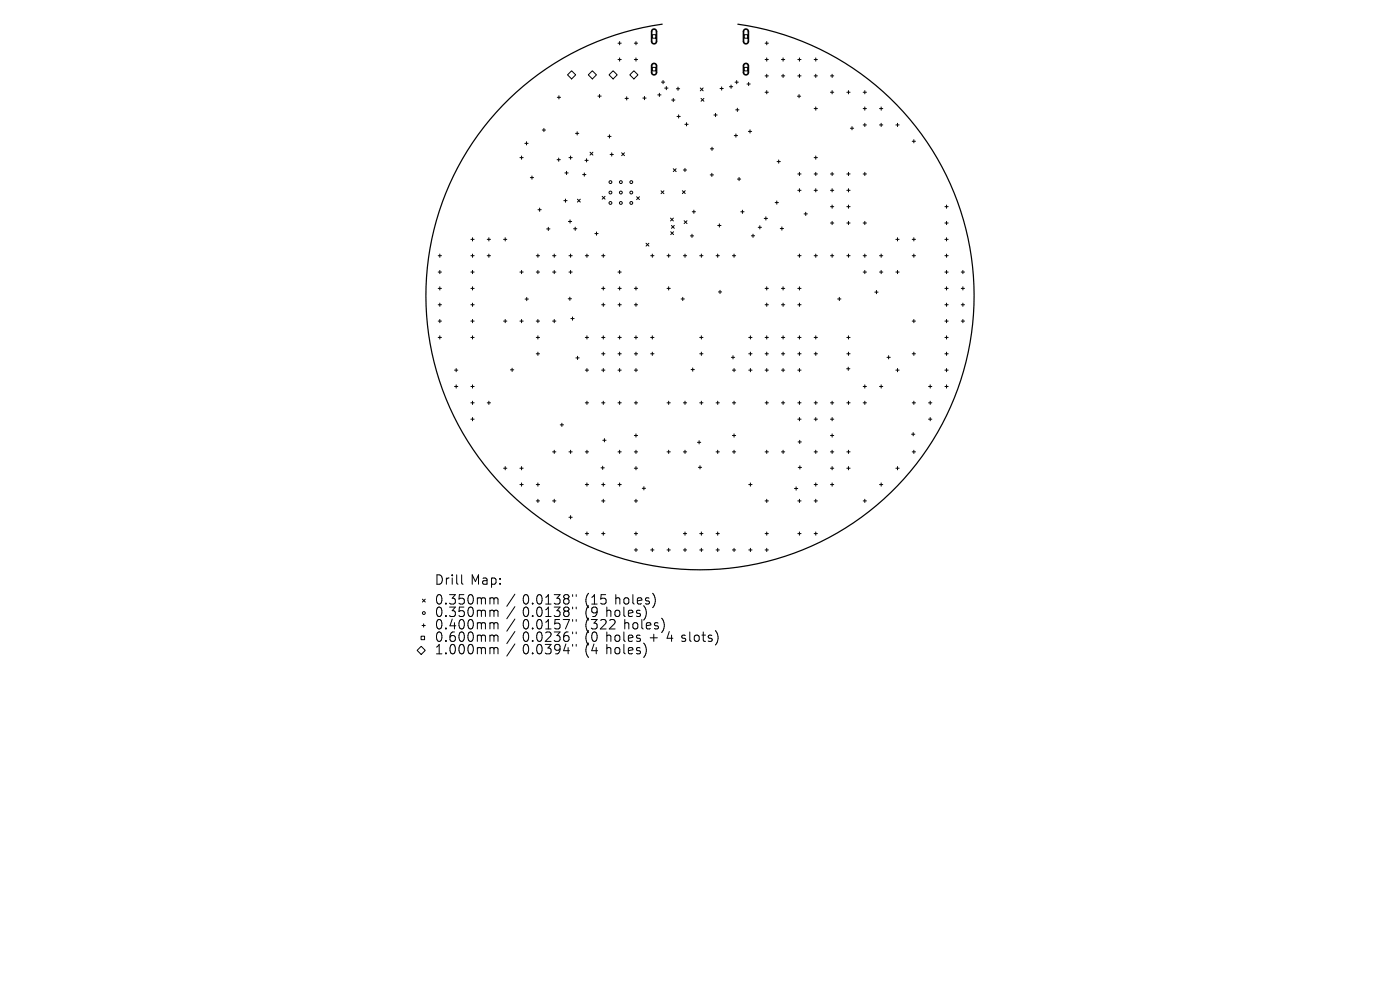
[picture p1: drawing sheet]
<svg xmlns="http://www.w3.org/2000/svg" width="297mm" height="210mm" viewBox="0 0 297 210" stroke-linecap="round" stroke-linejoin="round" font-family="sans-serif">
<defs><g id="words">
<g font-size="2.8">
<text x="92.2" y="124.5">Drill</text>
<text x="99.8" y="124.5">Map:</text>
<text x="92.2" y="128.7">0.350mm</text>
<text x="92.2" y="131.3">0.350mm</text>
<text x="110.8" y="128.7">0.0138&quot;</text>
<text x="110.8" y="131.3">0.0138&quot;</text>
<text x="124.1" y="128.7">(15</text>
<text x="124.1" y="131.3">(9</text>
<text x="128.7" y="131.3">holes)</text>
<text x="130.6" y="128.7">holes)</text>
<text x="92.2" y="133.9">0.400mm</text>
<text x="92.2" y="136.6">0.600mm</text>
<text x="110.8" y="133.9">0.0157&quot;</text>
<text x="110.8" y="136.6">0.0236&quot;</text>
<text x="124.1" y="133.9">(322</text>
<text x="124.1" y="136.6">(0</text>
<text x="128.7" y="136.6">holes</text>
<text x="132.5" y="133.9">holes)</text>
<text x="138" y="136.6">+</text>
<text x="141.7" y="136.6">4 slots)</text>
<text x="92.2" y="139.2">1.000mm</text>
<text x="110.8" y="139.2">0.0394&quot;</text>
<text x="124.1" y="139.2">(4</text>
<text x="128.7" y="139.2">holes)</text>
</g>
</g></defs>
<path d="M140.5 5.1a58.1 58.1 0 0 0-41 89 58.1 58.1 0 0 0 98 0 58.1 58.1 0 0 0-41-89" fill="none" stroke="#000" stroke-width=".26"/>
<g fill="none" stroke="#000" stroke-width=".21">
<path d="M120.4 15.9l.9-.9 .8 .9-.8 .8zM124.8 15.9l.9-.9 .8 .9-.8 .8zM129.2 15.9l.9-.9 .8 .9-.8 .8zM131.1 9.2h.7M131.1 12.6h.7M131.5 8.8v.7M131.5 12.3v.7M133.6 15.9l.9-.9 .8 .9-.8 .8zM134.6 9.2h.7M134.6 12.6h.7M134.9 8.8v.7M134.9 12.3v.7"/>
<path d="M138.4 7.4h.7v.7h-.7zM138.4 14.3h.7v.7h-.7zM139.9 19.8v.7M140.3 17.4h.7M140.7 17.1v.7M141 18.7h.7M141.4 18.3v.7M143.5 18.8h.7M143.8 18.5v.7M148.6 18.7l.6 .6M149.2 18.7l-.6 .6M152.7 18.8h.7"/>
<path d="M153.1 18.4v.7M154.7 18.4h.7M155.1 18v.7M155.9 17.4h.7M156.3 17.1v.7M157.9 7.4h.7v.7h-.7zM157.9 14.3h.7v.7h-.7zM158.5 17.8h.7M158.8 17.5v.7M162.3 9.2h.7M162.3 12.6h.7M162.3 16.1h.7"/>
<path d="M162.3 19.6h.7M162.7 8.8v.7M162.7 12.3v.7M162.7 15.8v.6M162.7 19.2v.7M165.8 12.6h.7M165.8 16.1h.7M166.1 12.3v.7M166.1 15.8v.6M169.2 12.6h.7M169.2 16.1h.7M169.6 12.3v.7"/>
<path d="M169.6 15.8v.6M172.7 12.6h.7M172.7 16.1h.7M173.1 12.3v.7M173.1 15.8v.6M176.2 16.1h.7M176.2 19.6h.7M176.5 15.8v.6M176.5 19.2v.7M179.7 19.6h.6M180 19.2v.7M183.1 19.6h.7"/>
<path d="M183.5 19.2v.7M110.3 33.4h.7M110.6 33.1v.7M111.3 30.4h.7M111.7 30.1v.7M112.5 37.7h.7M112.9 37.3v.7M115 27.6h.7M115.4 27.2v.7M118.2 33.9h.7M118.2 20.6h.7M118.5 33.5v.7"/>
<path d="M118.6 20.3v.7M119.8 36.7h.7M120.2 36.3v.7M120.7 33.4h.7M121 33.1v.7M122.1 28.3h.7M122.4 27.9v.7M123.6 37h.7M124 36.7v.7M124.1 34h.7M124.4 33.7v.7M125.2 32.3l.6 .6"/>
<path d="M125.8 32.3l-.6 .6M126.8 20.4h.7M127.2 20v.7M128.9 28.9h.7M129.3 28.6v.7M129.4 32.8h.7M129.8 32.4v.7M131.9 32.4l.6 .6M132.5 32.4l-.6 .6M132.6 20.9h.7M132.9 20.5v.7M136.4 20.8h.7"/>
<path d="M136.7 20.5v.7M139.5 20.1h.7M142.5 21.2h.7M142.8 35.8l.6 .6M142.8 20.9v.7M143.4 35.8l-.6 .6M143.6 24.7h.7M144 24.4v.6M145 36.1h.7M145.3 26.4h.7M145.3 35.7v.7M145.6 26v.7"/>
<path d="M148.7 20.9l.6 .6M149.3 20.9l-.6 .6M150.7 37.1h.7M150.7 31.6h.7M151 36.8v.6M151 31.2v.7M151.4 24.4h.7M151.8 24v.7M155.8 28.8h.7M156.1 23.3h.7M156.1 28.4v.7M156.4 23v.6"/>
<path d="M156.4 38h.7M156.8 37.6v.7M158.8 27.9h.7M159.1 27.5v.7M164.9 34.3h.6M165.2 33.9v.7M169.2 20.4h.7M169.2 36.9h.7M169.5 20.1v.7M169.6 36.6v.7M172.7 33.4h.7M172.7 36.9h.7"/>
<path d="M172.7 23h.7M173.1 22.7v.7M173.1 33.1v.7M173.1 36.6v.7M176.2 36.9h.7M176.5 36.6v.7M179.7 36.9h.6M180 36.6v.7M180.4 27.2h.7M180.7 26.9v.6M183.1 36.9h.7M183.1 23h.7"/>
<path d="M183.1 26.5h.7M183.5 22.7v.7M183.5 26.2v.6M183.5 36.6v.7M186.6 23h.7M186.6 26.5h.7M186.9 22.7v.7M186.9 26.2v.6M190.1 26.5h.6M190.4 26.2v.6M193.5 30h.7M193.9 29.6v.7"/>
<path d="M93 54.2h.7M93 57.7h.7M93.3 53.9v.7M93.3 57.4v.7M99.9 54.2h.7M99.9 57.7h.7M99.9 50.8h.7M100.2 50.4v.7M100.2 53.9v.7M100.2 57.4v.7M103.4 54.2h.7M103.4 50.8h.7"/>
<path d="M103.7 50.4v.7M103.7 53.9v.7M106.8 50.8h.7M107.2 50.4v.7M110.3 57.7h.7M110.6 57.4v.7M113.8 54.2h.7M113.8 57.7h.7M114.1 53.9v.7M114.1 57.4v.7M114.1 44.5h.7M114.5 44.1v.7"/>
<path d="M116 48.6h.7M116.3 48.2v.7M117.2 54.2h.7M117.2 57.7h.7M117.6 53.9v.7M117.6 57.4v.7M119.6 42.6h.7M120 42.2v.7M120.6 47h.7M120.7 54.2h.7M120.7 57.7h.7M120.9 46.6v.7"/>
<path d="M121 53.9v.7M121 57.4v.7M121.7 48.5h.7M122 48.2v.7M122.5 42.3l.6 .6M123.1 42.3l-.6 .6M124.2 54.2h.7M124.5 53.9v.7M126.2 49.6h.7M126.5 49.2v.7M127.6 54.2h.7M127.8 41.6l.6 .7"/>
<path d="M128 53.9v.7M128.4 41.6l-.6 .7M131.1 57.7h.7M131.5 57.4v.7M135.1 41.7l.6 .6M135.7 41.7l-.6 .6M137.1 51.6l.6 .6M137.7 51.6l-.6 .6M138 54.2h.7M138.4 53.9v.7M140.2 40.5l.6 .6M140.8 40.5l-.6 .6"/>
<path d="M141.5 54.2h.7M141.9 53.9v.7M142.2 46.3l.7 .6M142.3 49.2l.6 .6M142.4 47.8l.6 .6M142.9 46.3l-.7 .6M142.9 49.2l-.6 .6M143 47.8l-.6 .6M144.8 40.5l.6 .6M145 54.2h.7M145.1 46.8l.6 .6M145.3 53.9v.7"/>
<path d="M145.4 40.5l-.6 .6M145.7 46.8l-.6 .6M146.5 50h.6M146.8 49.7v.7M146.9 44.9h.6M147.2 44.6v.7M148.4 54.2h.7M148.8 53.9v.7M151.9 54.2h.7M152.3 53.9v.7M152.3 47.8h.7M152.6 47.5v.7"/>
<path d="M155.4 54.2h.7M155.7 53.9v.7M157.2 44.9h.6M157.5 44.6v.7M159.4 50h.7M159.7 49.7v.7M160.9 48.2h.6M161.2 47.9v.7M162.1 46.3h.7M162.5 46v.7M164.4 43h.7M164.8 42.6v.7"/>
<path d="M165.5 48.5h.7M165.9 48.1v.7M169.2 54.2h.7M169.2 40.4h.7M169.6 40v.7M169.6 53.9v.7M170.6 45.4h.7M170.9 45v.7M172.7 54.2h.7M172.7 40.4h.7M173.1 40v.7M173.1 53.9v.7"/>
<path d="M176.2 54.2h.7M176.2 40.4h.7M176.2 43.8h.7M176.2 47.3h.7M176.5 40v.7M176.5 43.5v.7M176.5 47v.7M176.5 53.9v.7M179.7 54.2h.6M179.7 40.4h.6M179.7 43.8h.6M179.7 47.3h.6"/>
<path d="M180 40v.7M180 43.5v.7M180 47v.7M180 53.9v.7M183.1 54.2h.7M183.1 57.7h.7M183.1 47.3h.7M183.5 47v.7M183.5 53.9v.7M183.5 57.4v.7M186.6 54.2h.7M186.6 57.7h.7"/>
<path d="M186.9 53.9v.7M186.9 57.4v.7M190.1 57.7h.6M190.1 50.8h.6M190.4 50.4v.7M190.4 57.4v.7M193.5 54.2h.7M193.5 50.8h.7M193.9 50.4v.7M193.9 53.9v.7M200.5 54.2h.7M200.5 57.7h.7"/>
<path d="M200.5 50.8h.7M200.5 43.8h.7M200.5 47.3h.7M200.8 43.5v.7M200.8 47v.7M200.8 50.4v.7M200.8 53.9v.7M200.8 57.4v.7M203.9 57.7h.7M204.3 57.4v.7M93 61.2h.7M93 64.6h.7"/>
<path d="M93 68.1h.7M93 71.6h.7M93.3 60.8v.7M93.3 64.3v.7M93.3 67.8v.7M93.3 71.2v.7M96.4 78.5h.7M96.8 78.2v.7M99.9 61.2h.7M99.9 64.6h.7M99.9 68.1h.7M99.9 71.6h.7"/>
<path d="M100.2 60.8v.7M100.2 64.3v.7M100.2 67.8v.7M100.2 71.2v.7M106.8 68.1h.7M107.2 67.8v.7M108.3 78.5h.7M108.6 78.1v.7M110.3 68.1h.7M110.6 67.8v.7M111.4 63.4h.7M111.7 63.1v.7"/>
<path d="M113.8 68.1h.7M113.8 71.6h.7M113.8 75h.7M114.1 67.8v.7M114.1 71.2v.7M114.1 74.7v.7M117.2 68.1h.7M117.6 67.8v.7M120.5 63.4h.7M120.9 63v.7M121.1 67.6h.7M121.5 67.2v.7"/>
<path d="M122.2 75.9h.7M122.5 75.6v.7M124.2 71.6h.7M124.2 78.5h.7M124.5 71.2v.7M124.5 78.2v.7M127.6 61.2h.7M127.6 64.6h.7M127.6 71.6h.7M127.6 78.5h.7M127.6 75h.7M128 60.8v.7"/>
<path d="M128 64.3v.7M128 71.2v.7M128 74.7v.7M128 78.2v.7M131.1 61.2h.7M131.1 64.6h.7M131.1 71.6h.7M131.1 78.5h.7M131.1 75h.7M131.5 60.8v.7M131.5 64.3v.7M131.5 71.2v.7"/>
<path d="M131.5 74.7v.7M131.5 78.2v.7M134.6 61.2h.7M134.6 64.6h.7M134.6 71.6h.7M134.6 78.5h.7M134.6 75h.7M134.9 60.8v.7M134.9 64.3v.7M134.9 71.2v.7M134.9 74.7v.7M134.9 78.2v.7"/>
<path d="M138 71.6h.7M138 75h.7M138.4 71.2v.7M138.4 74.7v.7M141.5 61.2h.7M141.9 60.8v.7M144.5 63.4h.7M144.8 63.1v.7M146.6 78.4h.7M147 78.1v.6M148.4 71.6h.7M148.4 75h.7"/>
<path d="M148.8 71.2v.7M148.8 74.7v.7M152.4 61.9h.7M152.7 61.6v.7M155.2 75.8h.7M155.4 78.5h.7M155.5 75.5v.6M155.7 78.2v.7M158.8 71.6h.7M158.8 78.5h.7M158.8 75h.7M159.2 71.2v.7"/>
<path d="M159.2 74.7v.7M159.2 78.2v.7M162.3 61.2h.7M162.3 64.6h.7M162.3 71.6h.7M162.3 78.5h.7M162.3 75h.7M162.7 60.8v.7M162.7 64.3v.7M162.7 71.2v.7M162.7 74.7v.7M162.7 78.2v.7"/>
<path d="M165.8 61.2h.7M165.8 64.6h.7M165.8 71.6h.7M165.8 78.5h.7M165.8 75h.7M166.1 60.8v.7M166.1 64.3v.7M166.1 71.2v.7M166.1 74.7v.7M166.1 78.2v.7M169.2 61.2h.7M169.2 64.6h.7"/>
<path d="M169.2 71.6h.7M169.2 78.5h.7M169.2 75h.7M169.6 60.8v.7M169.6 64.3v.7M169.6 71.2v.7M169.6 74.7v.7M169.6 78.2v.7M172.7 71.6h.7M172.7 75h.7M173.1 71.2v.7M173.1 74.7v.7"/>
<path d="M177.7 63.4h.7M178.1 63.1v.7M179.6 78.2h.7M179.7 71.6h.6M179.7 75h.6M180 77.9v.7M180 71.2v.7M180 74.7v.7M185.6 62h.7M185.9 61.6v.7M188.2 75.8h.7M188.5 75.5v.6"/>
<path d="M190.1 78.5h.6M190.4 78.2v.7M193.5 68.1h.7M193.5 75h.7M193.9 67.8v.7M193.9 74.7v.7M200.5 61.2h.7M200.5 64.6h.7M200.5 68.1h.7M200.5 71.6h.7M200.5 78.5h.7M200.5 75h.7"/>
<path d="M200.8 60.8v.7M200.8 64.3v.7M200.8 67.8v.7M200.8 71.2v.7M200.8 74.7v.7M200.8 78.2v.7M203.9 61.2h.7M203.9 64.6h.7M203.9 68.1h.7M204.3 60.8v.7M204.3 64.3v.7M204.3 67.8v.7"/>
<path d="M96.4 82h.7M96.8 81.6v.7M99.9 82h.7M99.9 85.5h.7M99.9 88.9h.7M100.2 81.6v.7M100.2 85.1v.7M100.2 88.6v.7M103.4 85.5h.7M103.7 85.1v.7M106.8 99.3h.7M107.2 99v.7"/>
<path d="M110.3 99.3h.7M110.6 99v.7M117.2 95.9h.7M117.6 95.5v.7M118.9 90.1h.6M119.2 89.8v.7M120.7 95.9h.7M121 95.5v.7M124.2 85.5h.7M124.2 95.9h.7M124.5 85.1v.7M124.5 95.5v.7"/>
<path d="M127.5 99.2h.7M127.6 85.5h.7M127.9 98.9v.7M127.9 93.4h.7M128 85.1v.7M128.2 93v.7M131.1 85.5h.7M131.1 95.9h.7M131.5 85.1v.7M131.5 95.5v.7M134.6 85.5h.7M134.6 99.3h.7"/>
<path d="M134.6 95.9h.7M134.6 92.4h.7M134.9 85.1v.7M134.9 92v.7M134.9 95.5v.7M134.9 99v.7M141.5 85.5h.7M141.5 95.9h.7M141.9 85.1v.7M141.9 95.5v.7M145 85.5h.7M145 95.9h.7"/>
<path d="M145.3 85.1v.7M145.3 95.5v.7M148 93.8h.7M148.2 99.1h.6M148.3 93.5v.7M148.4 85.5h.7M148.5 98.8v.7M148.8 85.1v.7M151.9 85.5h.7M151.9 95.9h.7M152.3 85.1v.7M152.3 95.5v.7"/>
<path d="M155.4 85.5h.7M155.4 95.9h.7M155.4 92.4h.7M155.7 85.1v.7M155.7 92v.7M155.7 95.5v.7M162.3 85.5h.7M162.3 95.9h.7M162.7 85.1v.7M162.7 95.5v.7M165.8 85.5h.7M165.8 95.9h.7"/>
<path d="M166.1 85.1v.7M166.1 95.5v.7M169.2 85.5h.7M169.2 88.9h.7M169.3 93.7h.7M169.3 99.2h.7M169.6 85.1v.7M169.6 88.6v.7M169.7 93.4v.7M169.7 98.8v.7M172.7 85.5h.7M172.7 88.9h.7"/>
<path d="M172.7 95.9h.7M173.1 85.1v.7M173.1 88.6v.7M173.1 95.5v.7M176.2 85.5h.7M176.2 88.9h.7M176.2 99.3h.7M176.2 95.9h.7M176.2 92.4h.7M176.5 85.1v.7M176.5 88.6v.7M176.5 92v.7"/>
<path d="M176.5 95.5v.7M176.5 99v.7M179.7 85.5h.6M179.7 99.3h.6M179.7 95.9h.6M180 85.1v.7M180 95.5v.7M180 99v.7M183.1 82h.7M183.1 85.5h.7M183.5 81.6v.7M183.5 85.1v.7"/>
<path d="M186.6 82h.7M186.9 81.6v.7M190.1 99.3h.6M190.4 99v.7M193.4 92.1h.7M193.5 85.5h.7M193.5 95.9h.7M193.7 91.8v.7M193.9 85.1v.7M193.9 95.5v.7M197 82h.7M197 85.5h.7"/>
<path d="M197 88.9h.7M197.3 81.6v.7M197.3 85.1v.7M197.3 88.6v.7M200.5 82h.7M200.8 81.6v.7M110.3 102.8h.7M110.6 102.4v.7M113.8 102.8h.7M113.8 106.3h.7M114.1 102.4v.7M114.1 105.9v.7"/>
<path d="M117.2 106.3h.7M117.6 105.9v.7M120.7 109.7h.7M121 109.4v.7M124.2 102.8h.7M124.2 113.2h.7M124.5 102.4v.7M124.5 112.8v.7M127.6 102.8h.7M127.6 106.3h.7M127.6 113.2h.7M128 102.4v.7"/>
<path d="M128 105.9v.7M128 112.8v.7M131.1 102.8h.7M131.5 102.4v.7M134.6 106.3h.7M134.6 113.2h.7M134.6 116.7h.7M134.9 105.9v.7M134.9 112.8v.7M134.9 116.3v.7M136.3 103.6h.6M136.6 103.2v.7"/>
<path d="M138 116.7h.7M138.4 116.3v.7M141.5 116.7h.7M141.9 116.3v.7M145 113.2h.7M145 116.7h.7M145.3 112.8v.7M145.3 116.3v.7M148.4 113.2h.7M148.4 116.7h.7M148.8 112.8v.7M148.8 116.3v.7"/>
<path d="M151.9 113.2h.7M151.9 116.7h.7M152.3 112.8v.7M152.3 116.3v.7M155.4 116.7h.7M155.7 116.3v.7M158.8 102.8h.7M158.8 116.7h.7M159.2 102.4v.7M159.2 116.3v.7M162.3 106.3h.7M162.3 113.2h.7"/>
<path d="M162.3 116.7h.7M162.7 105.9v.7M162.7 112.8v.7M162.7 116.3v.7M168.5 103.6h.7M168.9 103.3v.7M169.2 106.3h.7M169.2 113.2h.7M169.6 105.9v.7M169.6 112.8v.7M172.7 102.8h.7M172.7 106.3h.7"/>
<path d="M172.7 113.2h.7M173.1 102.4v.7M173.1 105.9v.7M173.1 112.8v.7M176.2 102.8h.7M176.5 102.4v.7M183.1 106.3h.7M183.5 105.9v.7M186.6 102.8h.7M186.9 102.4v.7M88.5 138l.9-.9 .8 .9-.8 .8zM89.3 135h.8v.7h-.8z"/>
<path d="M89.5 132.7h.7M89.6 127.1l.6 .6M89.9 132.3v.7M90.2 127.1l-.6 .6M97.9 121.9v1.8l.3 .2M104.5 126.8l.3 .3M104.5 129.4l.3 .3M104.5 132.1l.3 .3M104.5 134.7l.3 .3M104.5 137.4l.3 .3M104.8 127.1v1M104.8 129.7v1.1"/>
<path d="M104.8 132.4v1M104.8 135v1.1M104.8 137.7v1M104.8 127.1l.3-.3 .5 .1v1.2M104.8 129.7l.3-.3 .5 .1v1.3M104.8 132.4l.3-.3 .5 .1v1.2M104.8 135l.3-.3 .5 .1v1.3M104.8 137.7l.3-.3 .5 .1v1.2M109.2 126l-1.7 2.6M109.2 128.7l-1.7 2.6M109.2 131.3l-1.7 2.6M109.2 134l-1.7 2.5"/>
<path d="M109.2 136.6l-1.7 2.6M121.5 126.1v.4M121.5 128.8v.4M121.5 131.4v.4M121.5 134.1v.3M121.5 136.7v.4M122.2 126.1v.4M122.2 128.8v.4M122.2 131.4v.4M122.2 134.1v.3M122.2 136.7v.4M137 137.3v1.3"/>
<path d="M137.1 129.8l-.1 .9M138.9 126.7v1.3M140.8 132v1.3"/>
<circle cx="129.5" cy="38.6" r=".3"/>
<circle cx="131.7" cy="38.6" r=".3"/>
<circle cx="133.9" cy="38.6" r=".3"/>
<circle cx="129.5" cy="40.8" r=".3"/>
<circle cx="129.5" cy="43.1" r=".3"/>
<circle cx="131.7" cy="40.8" r=".3"/>
<circle cx="131.7" cy="43.1" r=".3"/>
<circle cx="133.9" cy="40.8" r=".3"/>
<circle cx="133.9" cy="43.1" r=".3"/>
<circle cx="89.9" cy="130" r=".3"/>
</g>
<path d="M138.4 6.3l.5-.1 .4 .4v2.3l-.5 .4-.3-.1-.3-.3v-2.3zM138.4 13.6l.5-.1 .4 .4v1.5l-.5 .5-.3-.1-.3-.4v-1.5zM157.9 6.3l.5-.1 .4 .4v2.3l-.5 .4-.4-.1-.2-.3v-2.3zM157.9 13.6l.5-.1 .4 .4v1.5l-.5 .5-.4-.1-.2-.4v-1.5z" fill="none" stroke="#000" stroke-width=".35"/>
<use href="#words"/>
</svg>
